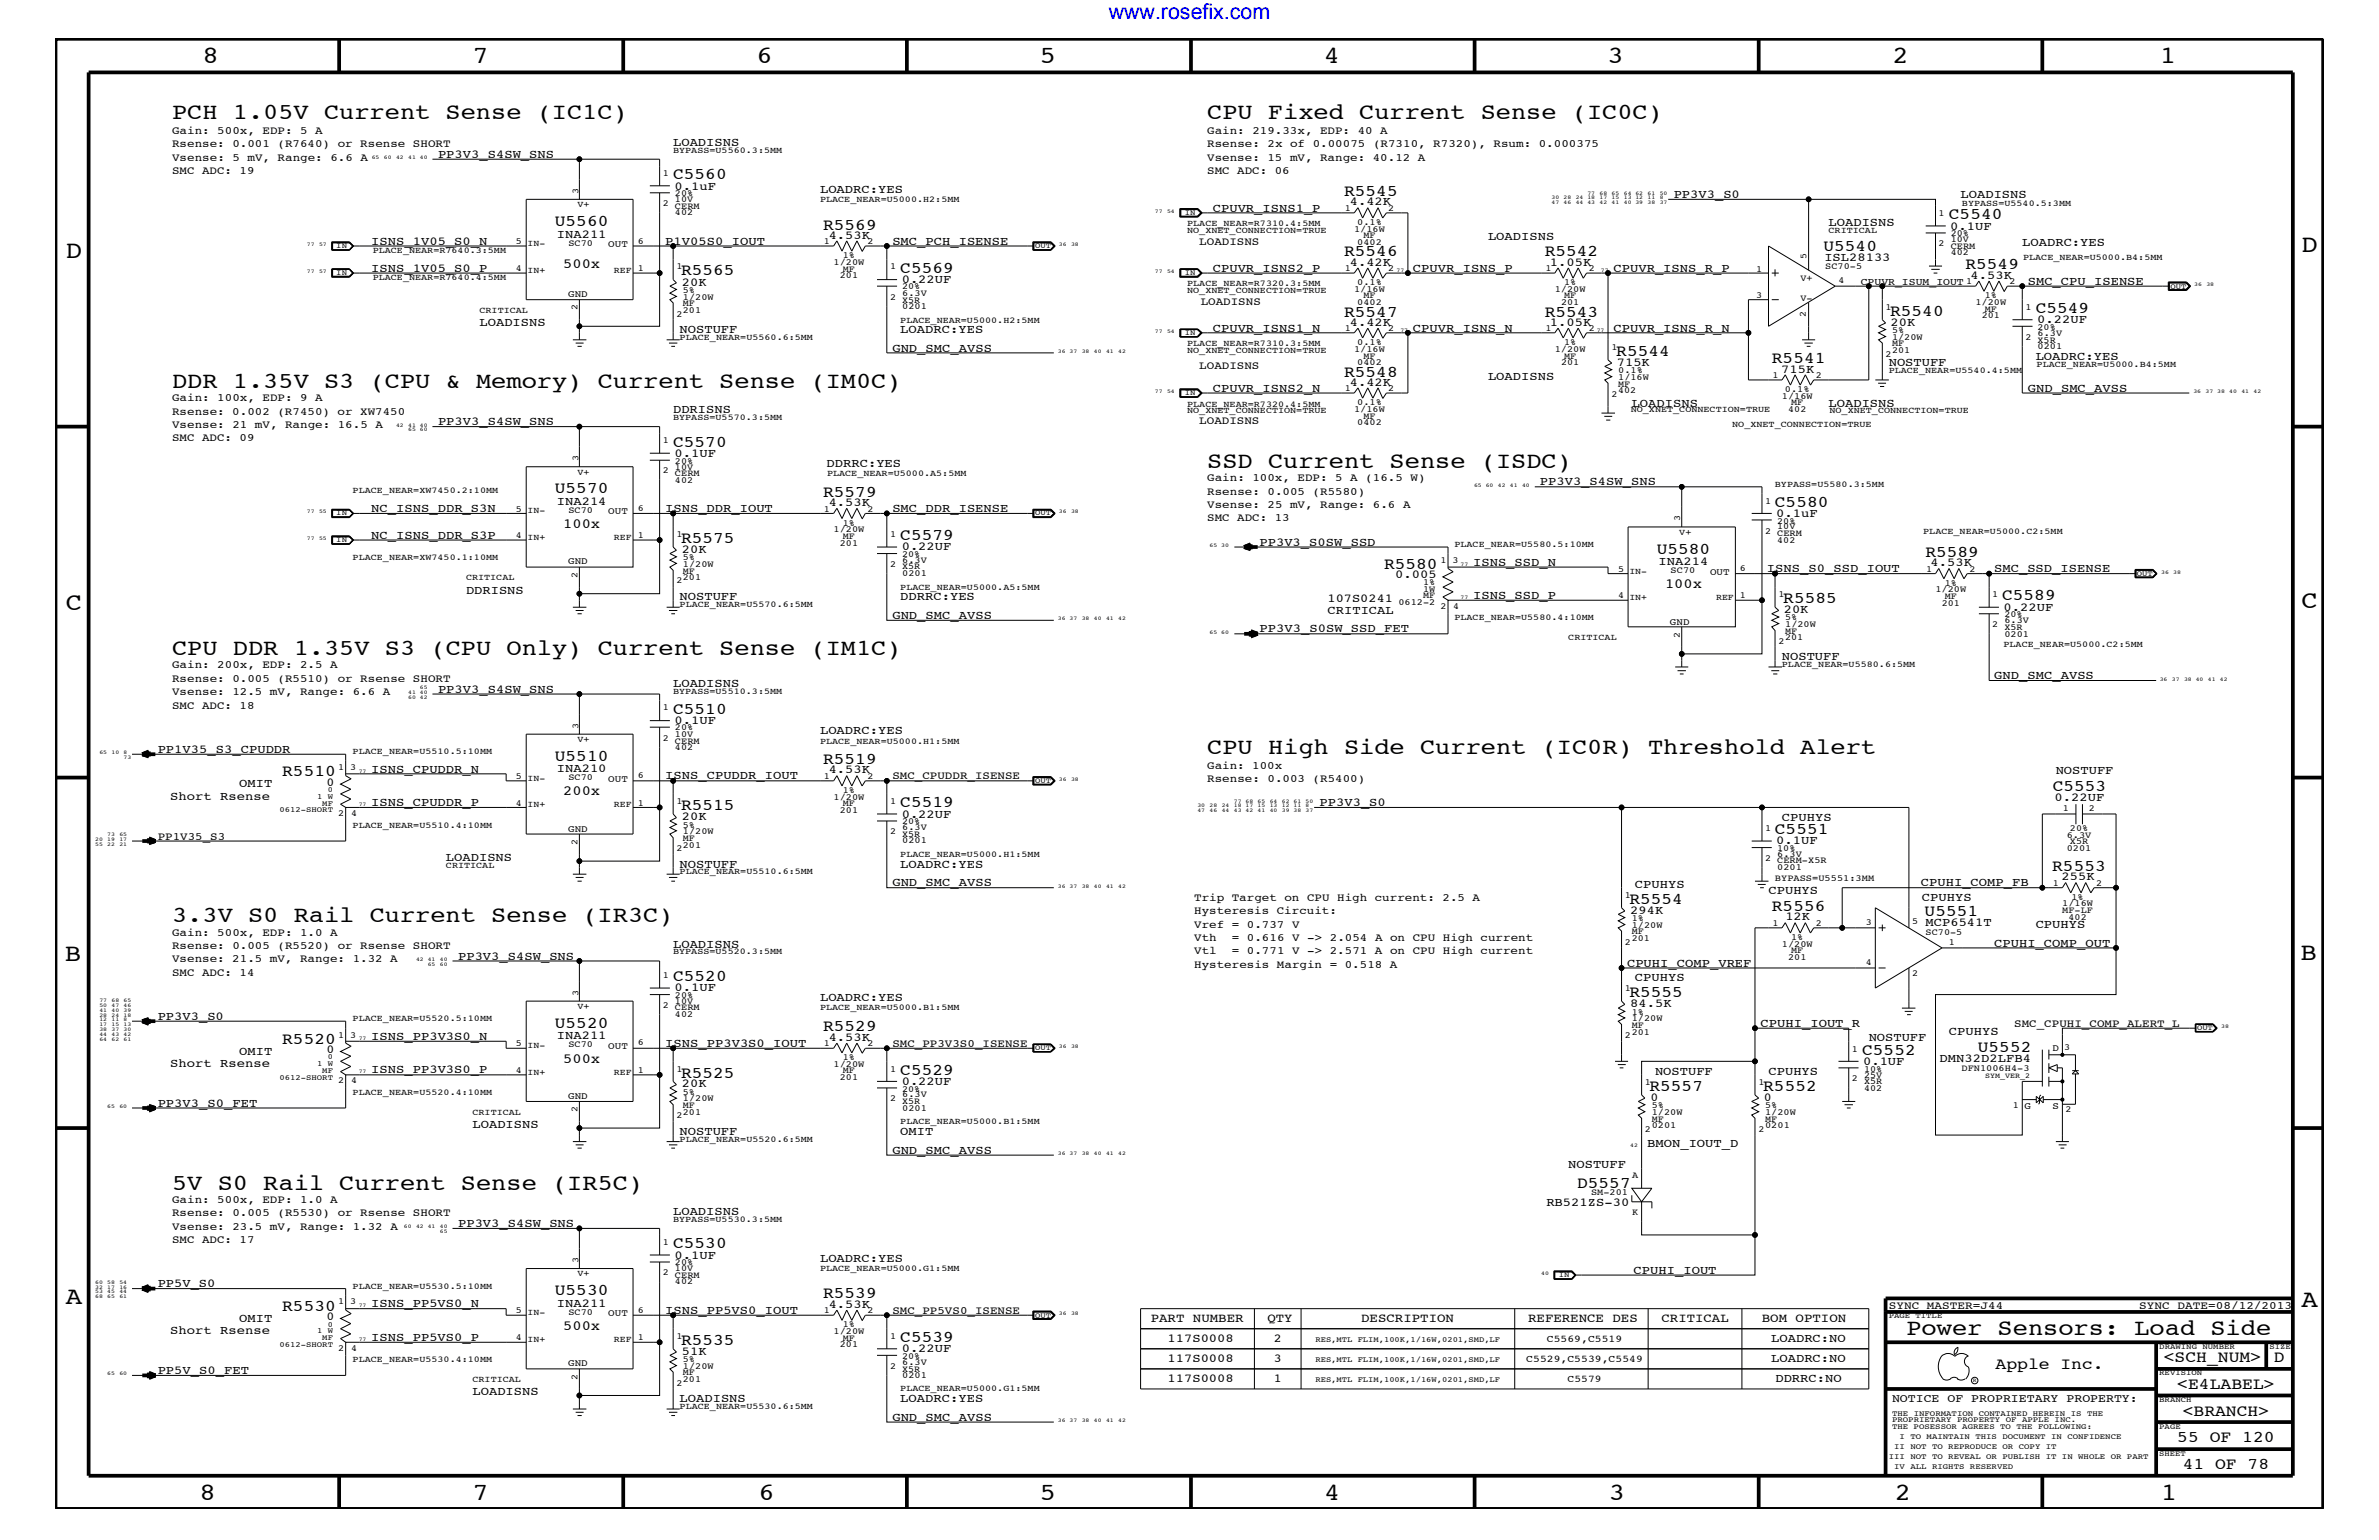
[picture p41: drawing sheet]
<svg xmlns="http://www.w3.org/2000/svg" width="432mm" height="279mm" viewBox="0 0 432 279" stroke-linecap="round" stroke-linejoin="round" font-family="sans-serif">
<defs><g id="words">
<g font-size="4.5">
<text x="36.7" y="11.5">8</text>
<text x="85.8" y="11.5">7</text>
<text x="137.3" y="11.5">6</text>
<text x="188.7" y="11.5">5</text>
<text x="240.3" y="11.5">4</text>
<text x="291.8" y="11.5">3</text>
<text x="343.5" y="11.5">2</text>
<text x="392" y="11.5">1</text>
<text x="11.9" y="46.8">D</text>
<text x="417.7" y="45.7">D</text>
<text x="11.9" y="110.6">C</text>
<text x="417.7" y="110.4">C</text>
<text x="11.8" y="174.3">B</text>
<text x="417.6" y="174.2">B</text>
<text x="11.9" y="236.7">A</text>
<text x="417.7" y="237.1">A</text>
<text x="36.2" y="272.1">8</text>
<text x="85.8" y="272.1">7</text>
<text x="137.7" y="272.1">6</text>
<text x="188.7" y="272.1">5</text>
<text x="240.4" y="272.1">4</text>
<text x="292" y="272.1">3</text>
<text x="343.9" y="272.1">2</text>
<text x="392.2" y="272.1">1</text>
</g>
<g font-size="4.1">
<text x="31.2" y="21.6">PCH 1.05V Current Sense (IC1C)</text>
<text x="219.1" y="21.6">CPU Fixed Current Sense (IC0C)</text>
<text x="31.2" y="70.4">DDR 1.35V S3 (CPU &amp; Memory) Current Sense (IM0C)</text>
<text x="219.1" y="84.9">SSD Current Sense (ISDC)</text>
<text x="31.2" y="118.9">CPU DDR 1.35V S3 (CPU Only) Current Sense (IM1C)</text>
<text x="219.1" y="136.8">CPU High Side Current (IC0R) Threshold Alert</text>
<text x="31.2" y="167.3">3.3V S0 Rail Current Sense (IR3C)</text>
<text x="31.2" y="215.8">5V S0 Rail Current Sense (IR5C)</text>
<text x="346" y="242.3">Power Sensors: Load Side</text>
</g>
<text font-size="3.9" fill="#00f" x="201.2" y="3.5">www.rosefix.com</text>
<g font-size="3">
<text x="122.2" y="32.5">C5560</text>
<text x="244" y="35.6">R5545</text>
<text x="100.7" y="41">U5560</text>
<text x="149.4" y="41.7">R5569</text>
<text x="353.7" y="39.8">C5540</text>
<text x="244" y="46.5">R5546</text>
<text x="280.4" y="46.5">R5542</text>
<text x="331" y="45.5">U5540</text>
<text x="123.6" y="50">R5565</text>
<text x="163.4" y="49.6">C5569</text>
<text x="356.7" y="48.9">R5549</text>
<text x="244" y="57.4">R5547</text>
<text x="280.4" y="57.4">R5543</text>
<text x="343.1" y="57.3">R5540</text>
<text x="369.5" y="56.8">C5549</text>
<text x="293.4" y="64.5">R5544</text>
<text x="321.6" y="65.9">R5541</text>
<text x="244" y="68.4">R5548</text>
<text x="122.2" y="81.1">C5570</text>
<text x="100.7" y="89.5">U5570</text>
<text x="149.4" y="90.1">R5579</text>
<text x="322.2" y="92">C5580</text>
<text x="123.6" y="98.5">R5575</text>
<text x="163.4" y="98">C5579</text>
<text x="300.7" y="100.4">U5580</text>
<text x="349.5" y="101">R5589</text>
<text x="251.2" y="103.2">R5580</text>
<text x="323.7" y="109.4">R5585</text>
<text x="363.4" y="108.9">C5589</text>
<text x="122.2" y="129.6">C5510</text>
<text x="51.2" y="140.8">R5510</text>
<text x="100.7" y="138">U5510</text>
<text x="149.4" y="138.6">R5519</text>
<text x="372.6" y="143.5">C5553</text>
<text x="123.6" y="147">R5515</text>
<text x="163.4" y="146.5">C5519</text>
<text x="322.2" y="151.3">C5551</text>
<text x="372.5" y="158">R5553</text>
<text x="295.7" y="163.9">R5554</text>
<text x="321.6" y="165.3">R5556</text>
<text x="349.3" y="166.1">U5551</text>
<text x="122.2" y="178">C5520</text>
<text x="295.7" y="181">R5555</text>
<text x="51.2" y="189.3">R5520</text>
<text x="100.7" y="186.5">U5520</text>
<text x="149.4" y="187.1">R5529</text>
<text x="338" y="191.4">C5552</text>
<text x="359" y="190.8">U5552</text>
<text x="123.6" y="195.5">R5525</text>
<text x="163.4" y="195">C5529</text>
<text x="299.4" y="197.9">R5557</text>
<text x="320" y="197.9">R5552</text>
<text x="286.3" y="215.5">D5557</text>
<text x="122.2" y="226.5">C5530</text>
<text x="51.2" y="237.8">R5530</text>
<text x="100.7" y="235">U5530</text>
<text x="149.4" y="235.6">R5539</text>
<text x="123.6" y="244">R5535</text>
<text x="163.4" y="243.5">C5539</text>
<text x="362.2" y="248.4">Apple Inc.</text>
<text x="392.7" y="247.1">&lt;SCH_NUM&gt;</text>
<text x="395.2" y="252">&lt;E4LABEL&gt;</text>
<text x="412.7" y="247.1">D</text>
<text x="396.2" y="256.8">&lt;BRANCH&gt;</text>
<text x="395.2" y="261.6">55 OF 120</text>
<text x="396.2" y="266.6">41 OF 78</text>
</g>
<g font-size="2.5">
<text x="102.2" y="48.5">500x</text>
<text x="102.2" y="95.9">100x</text>
<text x="302.2" y="106.7">100x</text>
<text x="102.2" y="144.3">200x</text>
<text x="102.2" y="192.8">500x</text>
<text x="102.2" y="241.3">500x</text>
</g>
<g font-size="2.3">
<text x="208.9" y="239.9">PART NUMBER</text>
<text x="230" y="239.9">QTY</text>
<text x="247.1" y="239.9">DESCRIPTION</text>
<text x="277.4" y="239.9">REFERENCE DES</text>
<text x="301.6" y="239.9">CRITICAL</text>
<text x="319.8" y="239.9">BOM OPTION</text>
</g>
<g font-size="2.2">
<text x="79.5" y="28.6">PP3V3_S4SW_SNS</text>
<text x="122.2" y="26.5">LOADISNS</text>
<text x="122.4" y="34.4">0.1uF</text>
<text x="148.8" y="35">LOADRC:YES</text>
<text x="303.8" y="35.9">PP3V3_S0</text>
<text x="355.9" y="35.9">LOADISNS</text>
<text x="220.1" y="38.4">CPUVR_ISNS1_P</text>
<text x="245" y="37.3">4.42K</text>
<text x="331.9" y="41">LOADISNS</text>
<text x="354" y="41.7">0.1UF</text>
<text x="67.4" y="44.4">ISNS_1V05_S0_N</text>
<text x="101" y="43.1">INA211</text>
<text x="120.7" y="44.4">P1V05S0_IOUT</text>
<text x="150.4" y="43.4">4.53K</text>
<text x="162" y="44.4">SMC_PCH_ISENSE</text>
<text x="270.1" y="43.5">LOADISNS</text>
<text x="331.1" y="47.4">ISL28133</text>
<text x="367" y="44.6">LOADRC:YES</text>
<text x="67.4" y="49.3">ISNS_1V05_S0_P</text>
<text x="123.8" y="51.8">20K</text>
<text x="163.7" y="51.3">0.22UF</text>
<text x="220.1" y="49.3">CPUVR_ISNS2_P</text>
<text x="245" y="48.2">4.42K</text>
<text x="256.5" y="49.3">CPUVR_ISNS_P</text>
<text x="281.3" y="48.2">1.05K</text>
<text x="292.9" y="49.3">CPUVR_ISNS_R_P</text>
<text x="357.7" y="50.7">4.53K</text>
<text x="368" y="51.7">SMC_CPU_ISENSE</text>
<text x="87" y="59.2">LOADISNS</text>
<text x="245" y="59.1">4.42K</text>
<text x="281.3" y="59.1">1.05K</text>
<text x="343.2" y="59.1">20K</text>
<text x="369.7" y="58.6">0.22UF</text>
<text x="123.4" y="60.4">NOSTUFF</text>
<text x="162" y="63.9">GND_SMC_AVSS</text>
<text x="163.4" y="60.4">LOADRC:YES</text>
<text x="220.1" y="60.2">CPUVR_ISNS1_N</text>
<text x="256.5" y="60.2">CPUVR_ISNS_N</text>
<text x="292.9" y="60.2">CPUVR_ISNS_R_N</text>
<text x="369.5" y="65.3">LOADRC:YES</text>
<text x="220.1" y="71.1">CPUVR_ISNS2_N</text>
<text x="245" y="70">4.42K</text>
<text x="270.1" y="68.9">LOADISNS</text>
<text x="293.5" y="66.4">715K</text>
<text x="323.3" y="67.6">715K</text>
<text x="342.8" y="66.5">NOSTUFF</text>
<text x="368" y="71.1">GND_SMC_AVSS</text>
<text x="79.5" y="77.2">PP3V3_S4SW_SNS</text>
<text x="122.2" y="75">DDRISNS</text>
<text x="296.2" y="73.8">LOADISNS</text>
<text x="331.9" y="73.8">LOADISNS</text>
<text x="122.4" y="82.8">0.1UF</text>
<text x="150" y="84.7">DDRRC:YES</text>
<text x="279.5" y="88.1">PP3V3_S4SW_SNS</text>
<text x="67.4" y="92.9">NC_ISNS_DDR_S3N</text>
<text x="101" y="91.6">INA214</text>
<text x="120.7" y="92.9">ISNS_DDR_IOUT</text>
<text x="150.4" y="91.8">4.53K</text>
<text x="162" y="92.9">SMC_DDR_ISENSE</text>
<text x="322.4" y="93.8">0.1uF</text>
<text x="67.4" y="97.7">NC_ISNS_DDR_S3P</text>
<text x="123.8" y="100.4">20K</text>
<text x="163.7" y="99.9">0.22UF</text>
<text x="228.6" y="99">PP3V3_S0SW_SSD</text>
<text x="84.6" y="107.7">DDRISNS</text>
<text x="253.2" y="104.9">0.005</text>
<text x="267.4" y="102.6">ISNS_SSD_N</text>
<text x="301" y="102.5">INA214</text>
<text x="320.7" y="103.8">ISNS_S0_SSD_IOUT</text>
<text x="350.4" y="102.7">4.53K</text>
<text x="361.9" y="103.8">SMC_SSD_ISENSE</text>
<text x="123.4" y="108.9">NOSTUFF</text>
<text x="162" y="112.3">GND_SMC_AVSS</text>
<text x="163.4" y="108.9">DDRRC:YES</text>
<text x="241" y="109.2">107S0241</text>
<text x="241" y="111.4">CRITICAL</text>
<text x="267.4" y="108.7">ISNS_SSD_P</text>
<text x="323.8" y="111.2">20K</text>
<text x="363.6" y="110.8">0.22UF</text>
<text x="228.6" y="114.8">PP3V3_S0SW_SSD_FET</text>
<text x="323.4" y="119.8">NOSTUFF</text>
<text x="79.5" y="125.7">PP3V3_S4SW_SNS</text>
<text x="122.2" y="124.7">LOADISNS</text>
<text x="361.9" y="123.2">GND_SMC_AVSS</text>
<text x="122.4" y="131.3">0.1UF</text>
<text x="28.6" y="136.6">PP1V35_S3_CPUDDR</text>
<text x="148.8" y="133.2">LOADRC:YES</text>
<text x="43.4" y="142.9">OMIT</text>
<text x="59.3" y="142.5">0</text>
<text x="67.4" y="140.2">ISNS_CPUDDR_N</text>
<text x="101" y="140.1">INA210</text>
<text x="120.7" y="141.4">ISNS_CPUDDR_IOUT</text>
<text x="150.4" y="140.3">4.53K</text>
<text x="373.1" y="140.4">NOSTUFF</text>
<text x="30.9" y="145.1">Short Rsense</text>
<text x="67.4" y="146.2">ISNS_CPUDDR_P</text>
<text x="123.8" y="148.8">20K</text>
<text x="163.7" y="148.4">0.22UF</text>
<text x="239.5" y="146.2">PP3V3_S0</text>
<text x="323.4" y="149">CPUHYS</text>
<text x="372.9" y="145.3">0.22UF</text>
<text x="322.4" y="153.2">0.1UF</text>
<text x="80.9" y="156.2">LOADISNS</text>
<text x="123.4" y="157.4">NOSTUFF</text>
<text x="162" y="160.8">GND_SMC_AVSS</text>
<text x="163.4" y="157.4">LOADRC:YES</text>
<text x="296.8" y="161.1">CPUHYS</text>
<text x="348.7" y="160.8">CPUHI_COMP_FB</text>
<text x="374.2" y="159.7">255K</text>
<text x="295.9" y="165.8">294K</text>
<text x="321" y="162.2">CPUHYS</text>
<text x="324.1" y="167">12K</text>
<text x="348.8" y="163.5">CPUHYS</text>
<text x="122.2" y="172">LOADISNS</text>
<text x="349.5" y="168">MCP6541T</text>
<text x="362" y="171.7">CPUHI_COMP_OUT</text>
<text x="369.5" y="168.3">CPUHYS</text>
<text x="83.1" y="174.2">PP3V3_S4SW_SNS</text>
<text x="122.4" y="179.9">0.1UF</text>
<text x="295.3" y="175.4">CPUHI_COMP_VREF</text>
<text x="296.8" y="178">CPUHYS</text>
<text x="28.6" y="185">PP3V3_S0</text>
<text x="148.8" y="181.6">LOADRC:YES</text>
<text x="295.9" y="182.7">84.5K</text>
<text x="43.4" y="191.4">OMIT</text>
<text x="59.3" y="191">0</text>
<text x="67.4" y="188.7">ISNS_PP3V3S0_N</text>
<text x="101" y="188.6">INA211</text>
<text x="120.7" y="189.9">ISNS_PP3V3S0_IOUT</text>
<text x="150.4" y="188.8">4.53K</text>
<text x="319.5" y="186.3">CPUHI_IOUT_R</text>
<text x="339.2" y="188.9">NOSTUFF</text>
<text x="353.7" y="187.7">CPUHYS</text>
<text x="30.9" y="193.6">Short Rsense</text>
<text x="67.4" y="194.8">ISNS_PP3V3S0_P</text>
<text x="123.8" y="197.3">20K</text>
<text x="163.7" y="196.8">0.22UF</text>
<text x="300.4" y="195">NOSTUFF</text>
<text x="321" y="195">CPUHYS</text>
<text x="338.2" y="193.2">0.1UF</text>
<text x="352" y="192.7">DMN32D2LFB4</text>
<text x="28.6" y="200.9">PP3V3_S0_FET</text>
<text x="299.6" y="199.8">0</text>
<text x="320.1" y="199.8">0</text>
<text x="85.8" y="204.7">LOADISNS</text>
<text x="123.4" y="205.9">NOSTUFF</text>
<text x="162" y="209.3">GND_SMC_AVSS</text>
<text x="163.4" y="205.9">OMIT</text>
<text x="299" y="208.1">BMON_IOUT_D</text>
<text x="284.6" y="211.9">NOSTUFF</text>
<text x="122.2" y="220.4">LOADISNS</text>
<text x="280.7" y="218.8">RB521ZS-30</text>
<text x="83.1" y="222.6">PP3V3_S4SW_SNS</text>
<text x="28.6" y="233.5">PP5V_S0</text>
<text x="122.4" y="228.4">0.1UF</text>
<text x="148.8" y="229">LOADRC:YES</text>
<text x="296.5" y="231.1">CPUHI_IOUT</text>
<text x="43.4" y="239.9">OMIT</text>
<text x="59.3" y="239.5">0</text>
<text x="67.4" y="237.2">ISNS_PP5VS0_N</text>
<text x="101" y="237.1">INA211</text>
<text x="120.7" y="238.4">ISNS_PP5VS0_IOUT</text>
<text x="150.4" y="237.3">4.53K</text>
<text x="30.9" y="242.1">Short Rsense</text>
<text x="67.4" y="243.3">ISNS_PP5VS0_P</text>
<text x="123.8" y="245.8">51K</text>
<text x="163.7" y="245.3">0.22UF</text>
<text x="211.9" y="243.5">117S0008</text>
<text x="231.2" y="243.5">2</text>
<text x="321.5" y="243.5">LOADRC:NO</text>
<text x="28.6" y="249.3">PP5V_S0_FET</text>
<text x="211.9" y="250.7">117S0008</text>
<text x="211.9" y="247.1">117S0008</text>
<text x="231.2" y="250.7">1</text>
<text x="231.2" y="247.1">3</text>
<text x="321.5" y="247.1">LOADRC:NO</text>
<text x="322.2" y="250.7">DDRRC:NO</text>
<text x="85.8" y="253.2">LOADISNS</text>
<text x="123.4" y="254.4">LOADISNS</text>
<text x="162" y="257.8">GND_SMC_AVSS</text>
<text x="163.4" y="254.4">LOADRC:YES</text>
</g>
<text font-size="2.1" x="343.4" y="254.4">NOTICE OF PROPRIETARY PROPERTY:</text>
<g font-size="2">
<text x="31.2" y="26.7">Rsense: 0.001 (R7640) or Rsense SHORT</text>
<text x="31.2" y="24.3">Gain: 500x, EDP: 5 A</text>
<text x="31.2" y="29.2">Vsense: 5 mV, Range: 6.6 A</text>
<text x="219.1" y="24.3">Gain: 219.33x, EDP: 40 A</text>
<text x="219.1" y="29.2">Vsense: 15 mV, Range: 40.12 A</text>
<text x="219.1" y="26.7">Rsense: 2x of 0.00075 (R7310, R7320), Rsum: 0.000375</text>
<text x="31.2" y="31.6">SMC ADC: 19</text>
<text x="219.1" y="31.6">SMC ADC: 06</text>
<text x="217.7" y="44.4">LOADISNS</text>
<text x="217.9" y="55.3">LOADISNS</text>
<text x="217.7" y="67">LOADISNS</text>
<text x="31.2" y="75.2">Rsense: 0.002 (R7450) or XW7450</text>
<text x="31.2" y="72.8">Gain: 100x, EDP: 9 A</text>
<text x="31.2" y="77.7">Vsense: 21 mV, Range: 16.5 A</text>
<text x="217.7" y="76.9">LOADISNS</text>
<text x="31.2" y="80">SMC ADC: 09</text>
<text x="219.1" y="89.8">Rsense: 0.005 (R5580)</text>
<text x="219.1" y="87.3">Gain: 100x, EDP: 5 A (16.5 W)</text>
<text x="219.1" y="94.6">SMC ADC: 13</text>
<text x="219.1" y="92.2">Vsense: 25 mV, Range: 6.6 A</text>
<text x="31.2" y="121.3">Gain: 200x, EDP: 2.5 A</text>
<text x="31.2" y="123.7">Rsense: 0.005 (R5510) or Rsense SHORT</text>
<text x="31.2" y="126.2">Vsense: 12.5 mV, Range: 6.6 A</text>
<text x="31.2" y="128.6">SMC ADC: 18</text>
<text x="162" y="141.4">SMC_CPUDDR_ISENSE</text>
<text x="219.1" y="139.5">Gain: 100x</text>
<text x="219.1" y="141.9">Rsense: 0.003 (R5400)</text>
<text x="28.6" y="152.3">PP1V35_S3</text>
<text x="216.7" y="163.5">Trip Target on CPU High current: 2.5 A</text>
<text x="216.7" y="165.9">Hysteresis Circuit:</text>
<text x="31.2" y="172.2">Rsense: 0.005 (R5520) or Rsense SHORT</text>
<text x="31.2" y="169.8">Gain: 500x, EDP: 1.0 A</text>
<text x="216.7" y="173.2">Vtl</text>
<text x="216.7" y="170.7">Vth</text>
<text x="216.7" y="168.3">Vref = 0.737 V</text>
<text x="223.6" y="173.2">= 0.771 V -&gt; 2.571 A on CPU High current</text>
<text x="223.6" y="170.7">= 0.616 V -&gt; 2.054 A on CPU High current</text>
<text x="31.2" y="174.6">Vsense: 21.5 mV, Range: 1.32 A</text>
<text x="31.2" y="177.1">SMC ADC: 14</text>
<text x="216.7" y="175.6">Hysteresis Margin = 0.518 A</text>
<text x="162" y="189.9">SMC_PP3V3S0_ISENSE</text>
<text x="365.6" y="186.3">SMC_CPUHI_COMP_ALERT_L</text>
<text x="31.2" y="220.7">Rsense: 0.005 (R5530) or Rsense SHORT</text>
<text x="31.2" y="218.3">Gain: 500x, EDP: 1.0 A</text>
<text x="31.2" y="223.1">Vsense: 23.5 mV, Range: 1.32 A</text>
<text x="31.2" y="225.6">SMC ADC: 17</text>
<text x="162" y="238.4">SMC_PP5VS0_ISENSE</text>
<text x="342.8" y="237.4">SYNC_MASTER=J44</text>
<text x="388.3" y="237.4">SYNC_DATE=08/12/2013</text>
</g>
<g font-size="1.9">
<text x="337.7" y="51.7">CPUVR_ISUM_IOUT 1</text>
<text x="280.8" y="243.5">C5569,C5519</text>
<text x="277" y="247.1">C5529,C5539,C5549</text>
<text x="284.5" y="250.7">C5579</text>
</g>
<g font-size="1.8">
<text x="110.4" y="44.8">OUT</text>
<text x="103.1" y="53.9">GND</text>
<text x="110.4" y="93.3">OUT</text>
<text x="103.1" y="102.4">GND</text>
<text x="310.4" y="104.3">OUT</text>
<text x="303.1" y="113.3">GND</text>
<text x="110.4" y="141.8">OUT</text>
<text x="103.1" y="150.9">GND</text>
<text x="110.4" y="190.3">OUT</text>
<text x="372.5" y="190.6">D</text>
<text x="103.1" y="199.4">GND</text>
<text x="367.5" y="201.2">G</text>
<text x="372.5" y="201.2">S</text>
<text x="110.4" y="238.8">OUT</text>
<text x="103.1" y="247.8">GND</text>
</g>
<g font-size="1.7">
<text x="105" y="35.2" transform="rotate(-90 105 35.2)">3</text>
<text x="120.3" y="31.9">1</text>
<text x="122.5" y="35.6">20%</text>
<text x="120.3" y="37.4">2</text>
<text x="122.5" y="39.1">402</text>
<text x="122.5" y="37.9">CERM</text>
<text x="122.5" y="36.7">10V</text>
<text x="244.1" y="38.2">1</text>
<text x="246.3" y="40.8">0.1%</text>
<text x="252" y="38.2">2</text>
<text x="351.9" y="39.2">1</text>
<text x="93.6" y="44.3">5</text>
<text x="103.2" y="44.6">SC70</text>
<text x="115.7" y="44.2">6</text>
<text x="149.5" y="44.3">1</text>
<text x="153" y="46.8">1%</text>
<text x="157.5" y="44.3">2</text>
<text x="245.8" y="42">1/16W</text>
<text x="246.3" y="44.4">0402</text>
<text x="247.5" y="43.2">MF</text>
<text x="327.9" y="46.9" transform="rotate(-90 327.9 46.9)">5</text>
<text x="351.9" y="44.6">2</text>
<text x="354.1" y="46.3">402</text>
<text x="354.1" y="45.2">CERM</text>
<text x="354.1" y="42.9">20%</text>
<text x="354.1" y="44">10V</text>
<text x="93.6" y="49.1">4</text>
<text x="115.7" y="49.1">1</text>
<text x="122.8" y="48.9">1</text>
<text x="124" y="53.2">5%</text>
<text x="151.3" y="48">1/20W</text>
<text x="152.4" y="50.5">201</text>
<text x="153" y="49.3">MF</text>
<text x="161.5" y="48.9">1</text>
<text x="163.7" y="53.6">6.3V</text>
<text x="163.7" y="52.5">20%</text>
<text x="244.1" y="49.1">1</text>
<text x="245.8" y="52.9">1/16W</text>
<text x="246.3" y="51.7">0.1%</text>
<text x="252" y="49.1">2</text>
<text x="280.5" y="49.1">1</text>
<text x="282.2" y="52.9">1/20W</text>
<text x="283.9" y="51.7">1%</text>
<text x="288.4" y="49.1">2</text>
<text x="318.8" y="49.3">1</text>
<text x="326.8" y="50.9">V+</text>
<text x="331.3" y="48.9">SC70-5</text>
<text x="333.7" y="51.3">4</text>
<text x="364.7" y="51.6">2</text>
<text x="104.8" y="56.3" transform="rotate(-90 104.8 56.3)">2</text>
<text x="122.8" y="57.4">2</text>
<text x="124" y="55.6">MF</text>
<text x="124" y="54.4">1/20W</text>
<text x="124" y="56.8">201</text>
<text x="161.5" y="54.4">2</text>
<text x="163.7" y="56.1">0201</text>
<text x="163.7" y="54.9">X5R</text>
<text x="246.3" y="55.3">0402</text>
<text x="247.5" y="54.1">MF</text>
<text x="283.3" y="55.3">201</text>
<text x="283.9" y="54.1">MF</text>
<text x="318.8" y="54">3</text>
<text x="326.8" y="54.6">V-</text>
<text x="327.7" y="57.6" transform="rotate(-90 327.7 57.6)">2</text>
<text x="342.2" y="56.2">1</text>
<text x="358.6" y="55.3">1/20W</text>
<text x="359.7" y="57.8">201</text>
<text x="360.3" y="54.1">1%</text>
<text x="360.3" y="56.6">MF</text>
<text x="367.6" y="56.2">1</text>
<text x="369.8" y="59.8">20%</text>
<text x="244.1" y="60.1">1</text>
<text x="245.8" y="63.9">1/16W</text>
<text x="246.3" y="62.6">0.1%</text>
<text x="247.5" y="65.1">MF</text>
<text x="252" y="60.1">2</text>
<text x="280.5" y="60.1">1</text>
<text x="282.2" y="63.9">1/20W</text>
<text x="283.9" y="62.6">1%</text>
<text x="283.9" y="65.1">MF</text>
<text x="288.4" y="60.1">2</text>
<text x="292.5" y="63.4">1</text>
<text x="342.2" y="64.7">2</text>
<text x="343.4" y="62.9">MF</text>
<text x="343.4" y="61.7">1/20W</text>
<text x="343.4" y="64">201</text>
<text x="343.4" y="60.4">5%</text>
<text x="367.6" y="61.7">2</text>
<text x="369.8" y="62.2">X5R</text>
<text x="369.8" y="60.9">6.3V</text>
<text x="369.8" y="63.4">0201</text>
<text x="244.1" y="71">1</text>
<text x="246.3" y="66.2">0402</text>
<text x="252" y="71">2</text>
<text x="283.3" y="66.2">201</text>
<text x="292.5" y="72">2</text>
<text x="293.7" y="71.3">402</text>
<text x="293.7" y="67.7">0.1%</text>
<text x="293.7" y="68.9">1/16W</text>
<text x="293.7" y="70.1">MF</text>
<text x="321.7" y="68.5">1</text>
<text x="324" y="71.1">0.1%</text>
<text x="329.6" y="68.5">2</text>
<text x="245.8" y="74.7">1/16W</text>
<text x="246.3" y="77.2">0402</text>
<text x="246.3" y="73.5">0.1%</text>
<text x="247.5" y="76">MF</text>
<text x="323.4" y="72.3">1/16W</text>
<text x="324.6" y="74.7">402</text>
<text x="325.1" y="73.5">MF</text>
<text x="105" y="83.7" transform="rotate(-90 105 83.7)">3</text>
<text x="120.3" y="80.5">1</text>
<text x="120.3" y="85.9">2</text>
<text x="122.5" y="86.4">CERM</text>
<text x="122.5" y="84.1">20%</text>
<text x="122.5" y="85.2">10V</text>
<text x="122.5" y="87.6">402</text>
<text x="93.6" y="92.8">5</text>
<text x="103.2" y="93.1">SC70</text>
<text x="115.7" y="92.7">6</text>
<text x="149.5" y="92.8">1</text>
<text x="153" y="95.4">1%</text>
<text x="157.5" y="92.8">2</text>
<text x="305" y="94.6" transform="rotate(-90 305 94.6)">3</text>
<text x="320.4" y="91.4">1</text>
<text x="322.6" y="95">20%</text>
<text x="93.6" y="97.6">4</text>
<text x="115.7" y="97.6">1</text>
<text x="122.8" y="97.4">1</text>
<text x="124" y="101.6">5%</text>
<text x="151.3" y="96.5">1/20W</text>
<text x="152.4" y="99">201</text>
<text x="153" y="97.7">MF</text>
<text x="161.5" y="97.4">1</text>
<text x="163.7" y="101">20%</text>
<text x="320.4" y="96.8">2</text>
<text x="322.6" y="97.3">CERM</text>
<text x="322.6" y="96">10V</text>
<text x="322.6" y="98.5">402</text>
<text x="104.8" y="104.8" transform="rotate(-90 104.8 104.8)">2</text>
<text x="122.8" y="105.9">2</text>
<text x="124" y="104.1">MF</text>
<text x="124" y="102.9">1/20W</text>
<text x="124" y="105.3">201</text>
<text x="161.5" y="102.9">2 X5R</text>
<text x="163.7" y="102.1">6.3V</text>
<text x="163.7" y="104.6">0201</text>
<text x="258.3" y="107.4">1W</text>
<text x="258.3" y="106.1">1%</text>
<text x="261.5" y="102.1">1</text>
<text x="263.7" y="102.1">3</text>
<text x="293.7" y="103.7">5</text>
<text x="303.2" y="104">SC70</text>
<text x="315.8" y="103.6">6</text>
<text x="349.6" y="103.7">1</text>
<text x="351.3" y="107.5">1/20W</text>
<text x="353" y="106.3">1%</text>
<text x="357.5" y="103.7">2</text>
<text x="253.8" y="109.8">0612-2</text>
<text x="258.3" y="108.6">MF</text>
<text x="261.5" y="110.5">2</text>
<text x="263.7" y="110.5">4</text>
<text x="293.7" y="108.6">4</text>
<text x="315.8" y="108.6">1</text>
<text x="322.8" y="108.3">1</text>
<text x="324" y="113.7">1/20W</text>
<text x="324" y="112.6">5%</text>
<text x="352.4" y="109.9">201</text>
<text x="353" y="108.7">MF</text>
<text x="361.6" y="108.3">1</text>
<text x="361.6" y="113.7">2</text>
<text x="363.8" y="113.1">6.3V</text>
<text x="363.8" y="112">20%</text>
<text x="304.9" y="115.8" transform="rotate(-90 304.9 115.8)">2</text>
<text x="322.8" y="116.8">2</text>
<text x="324" y="115">MF</text>
<text x="324" y="116.2">201</text>
<text x="363.8" y="114.2">X5R</text>
<text x="363.8" y="115.5">0201</text>
<text x="120.3" y="128.9">1</text>
<text x="105" y="132.2" transform="rotate(-90 105 132.2)">3</text>
<text x="120.3" y="134.4">2</text>
<text x="122.5" y="134.9">CERM</text>
<text x="122.5" y="132.5">20%</text>
<text x="122.5" y="133.6">10V</text>
<text x="122.5" y="136.1">402</text>
<text x="61.4" y="139.7">1</text>
<text x="63.6" y="139.7">3</text>
<text x="93.6" y="141.3">5</text>
<text x="103.2" y="141.5">SC70</text>
<text x="115.7" y="141.2">6</text>
<text x="149.5" y="141.3">1</text>
<text x="153" y="143.9">1%</text>
<text x="157.5" y="141.3">2</text>
<text x="61.4" y="148.1">2</text>
<text x="63.8" y="148.1">4</text>
<text x="93.6" y="146.2">4</text>
<text x="115.7" y="146.2">1</text>
<text x="122.8" y="145.9">1</text>
<text x="151.3" y="145.1">1/20W</text>
<text x="152.4" y="147.5">201</text>
<text x="153" y="146.2">MF</text>
<text x="161.5" y="145.9">1</text>
<text x="163.7" y="149.5">20%</text>
<text x="374.4" y="147.1">1</text>
<text x="379.1" y="147.1">2</text>
<text x="104.8" y="153.3" transform="rotate(-90 104.8 153.3)">2</text>
<text x="122.8" y="154.4">2</text>
<text x="124" y="152.6">MF</text>
<text x="124" y="151.3">1/20W</text>
<text x="124" y="153.8">201</text>
<text x="124" y="150.1">5%</text>
<text x="161.5" y="151.3">2</text>
<text x="163.7" y="151.8">X5R</text>
<text x="163.7" y="150.7">6.3V</text>
<text x="163.7" y="153">0201</text>
<text x="320.4" y="150.7">1</text>
<text x="322.6" y="154.4">10%</text>
<text x="322.6" y="155.5">6.3V</text>
<text x="375.1" y="152">6.3V</text>
<text x="375.1" y="154.4">0201</text>
<text x="375.7" y="150.7">20%</text>
<text x="375.7" y="153.2">X5R</text>
<text x="320.4" y="156.2">2 CERM-X5R</text>
<text x="322.2" y="159.9">BYPASS=U5551:3MM</text>
<text x="322.6" y="157.9">0201</text>
<text x="372.6" y="160.7">1</text>
<text x="380.5" y="160.7">2</text>
<text x="294.9" y="162.8">1</text>
<text x="296.2" y="167.1">1%</text>
<text x="338.7" y="167.8">3</text>
<text x="347" y="167.7">5</text>
<text x="374.3" y="164.5">1/16W</text>
<text x="374.3" y="165.6">MF-LF</text>
<text x="375.5" y="166.9">402</text>
<text x="376" y="163.3">1%</text>
<text x="294.9" y="171.4">2</text>
<text x="296.2" y="170.7">201</text>
<text x="296.2" y="168.3">1/20W</text>
<text x="296.2" y="169.5">MF</text>
<text x="321.7" y="168">1</text>
<text x="323.4" y="171.7">1/20W</text>
<text x="325.1" y="172.9">MF</text>
<text x="325.1" y="170.5">1%</text>
<text x="329.6" y="168">2</text>
<text x="349.5" y="169.7">SC70-5</text>
<text x="353.7" y="171.4">1</text>
<text x="120.3" y="177.4">1</text>
<text x="294.9" y="179.9">1</text>
<text x="324.6" y="174.2">201</text>
<text x="338.7" y="175">4</text>
<text x="347" y="177.1">2</text>
<text x="105" y="180.7" transform="rotate(-90 105 180.7)">3</text>
<text x="120.3" y="182.9">2 CERM</text>
<text x="122.5" y="181">20%</text>
<text x="122.5" y="182.1">10V</text>
<text x="122.5" y="184.6">402</text>
<text x="296.2" y="185.3">1/20W</text>
<text x="296.2" y="184.1">1%</text>
<text x="61.4" y="188.2">1</text>
<text x="63.6" y="188.2">3</text>
<text x="93.6" y="189.8">5</text>
<text x="103.2" y="190">SC70</text>
<text x="115.7" y="189.7">6</text>
<text x="149.5" y="189.8">1</text>
<text x="157.5" y="189.8">2</text>
<text x="294.9" y="188.3">2</text>
<text x="296.2" y="187.7">201</text>
<text x="296.2" y="186.5">MF</text>
<text x="336.1" y="190.8">1</text>
<text x="374.6" y="190.5">3</text>
<text x="61.4" y="196.5">2</text>
<text x="63.8" y="196.5">4</text>
<text x="93.6" y="194.7">4</text>
<text x="115.7" y="194.7">1</text>
<text x="122.8" y="194.4">1</text>
<text x="151.3" y="193.6">1/20W</text>
<text x="152.4" y="195.9">201</text>
<text x="153" y="192.3">1%</text>
<text x="153" y="194.8">MF</text>
<text x="161.5" y="194.4">1</text>
<text x="298.5" y="196.8">1</text>
<text x="319.2" y="196.8">1</text>
<text x="336.1" y="196.2">2</text>
<text x="338.3" y="197.9">402</text>
<text x="338.3" y="195.5">25V</text>
<text x="338.3" y="194.4">10%</text>
<text x="338.3" y="196.7">X5R</text>
<text x="356" y="194.3">DFN1006H4-3</text>
<text x="104.8" y="201.8" transform="rotate(-90 104.8 201.8)">2</text>
<text x="122.8" y="202.9">2</text>
<text x="124" y="201">MF</text>
<text x="124" y="199.8">1/20W</text>
<text x="124" y="202.3">201</text>
<text x="124" y="198.7">5%</text>
<text x="161.5" y="199.8">2</text>
<text x="163.7" y="200.3">X5R</text>
<text x="163.7" y="199.1">6.3V</text>
<text x="163.7" y="201.5">0201</text>
<text x="163.7" y="198.1">20%</text>
<text x="299.8" y="202.3">1/20W</text>
<text x="299.8" y="201">5%</text>
<text x="299.8" y="203.5">MF</text>
<text x="320.4" y="203.5">MF</text>
<text x="320.4" y="202.3">1/20W</text>
<text x="320.4" y="201">5%</text>
<text x="365.3" y="201">1</text>
<text x="374.9" y="201.8">2</text>
<text x="298.5" y="205.3">2</text>
<text x="299.8" y="204.7">0201</text>
<text x="319.2" y="205.3">2</text>
<text x="320.4" y="204.7">0201</text>
<text x="296.2" y="213.8">A</text>
<text x="288.8" y="216.9">SM-201</text>
<text x="296.2" y="220.4">K</text>
<text x="120.3" y="225.9">1</text>
<text x="105" y="229.2" transform="rotate(-90 105 229.2)">3</text>
<text x="120.3" y="231.3">2</text>
<text x="122.5" y="233">402</text>
<text x="122.5" y="231.8">CERM</text>
<text x="122.5" y="229.6">20%</text>
<text x="122.5" y="230.7">10V</text>
<text x="61.4" y="236.7">1</text>
<text x="63.6" y="236.7">3</text>
<text x="93.6" y="238.3">5</text>
<text x="103.2" y="238.5">SC70</text>
<text x="115.7" y="238.2">6</text>
<text x="149.5" y="238.3">1</text>
<text x="157.5" y="238.3">2</text>
<text x="61.4" y="245.1">2</text>
<text x="63.8" y="245.1">4</text>
<text x="93.6" y="243.1">4</text>
<text x="115.7" y="243.1">1</text>
<text x="122.8" y="242.9">1</text>
<text x="151.3" y="242">1/20W</text>
<text x="152.4" y="244.5">201</text>
<text x="153" y="240.8">1%</text>
<text x="153" y="243.3">MF</text>
<text x="161.5" y="242.9">1</text>
<text x="104.8" y="250.3" transform="rotate(-90 104.8 250.3)">2</text>
<text x="122.8" y="251.4">2</text>
<text x="124" y="249.5">MF</text>
<text x="124" y="248.4">1/20W</text>
<text x="124" y="250.7">201</text>
<text x="124" y="247.1">5%</text>
<text x="161.5" y="248.4">2</text>
<text x="163.7" y="248.9">X5R</text>
<text x="163.7" y="247.6">6.3V</text>
<text x="163.7" y="250">0201</text>
<text x="163.7" y="246.5">20%</text>
</g>
<g font-size="1.6">
<text x="122.2" y="27.7">BYPASS=U5560.3:5MM</text>
<text x="104.8" y="37.6">V+</text>
<text x="148.8" y="36.7">PLACE_NEAR=U5000.H2:5MM</text>
<text x="215.5" y="41">PLACE_NEAR=R7310.4:5MM</text>
<text x="356.1" y="37.4">BYPASS=U5540.5:3MM</text>
<text x="67.6" y="45.9">PLACE_NEAR=R7640.3:5MM</text>
<text x="95.8" y="44.6">IN-</text>
<text x="215.5" y="42.3">NO_XNET_CONNECTION=TRUE</text>
<text x="331.9" y="42.3">CRITICAL</text>
<text x="367.2" y="47.2">PLACE_NEAR=U5000.B4:5MM</text>
<text x="67.6" y="50.7">PLACE_NEAR=R7640.4:5MM</text>
<text x="95.8" y="49.6">IN+</text>
<text x="111.4" y="49.6">REF</text>
<text x="215.5" y="53.2">NO_XNET_CONNECTION=TRUE</text>
<text x="215.5" y="51.9">PLACE_NEAR=R7320.3:5MM</text>
<text x="87" y="56.8">CRITICAL</text>
<text x="163.4" y="58.5">PLACE_NEAR=U5000.H2:5MM</text>
<text x="123.4" y="61.7">PLACE_NEAR=U5560.6:5MM</text>
<text x="215.5" y="62.9">PLACE_NEAR=R7310.3:5MM</text>
<text x="215.5" y="64">NO_XNET_CONNECTION=TRUE</text>
<text x="342.8" y="67.7">PLACE_NEAR=U5540.4:5MM</text>
<text x="369.7" y="66.7">PLACE_NEAR=U5000.B4:5MM</text>
<text x="122.2" y="76.2">BYPASS=U5570.3:5MM</text>
<text x="215.5" y="73.8">PLACE_NEAR=R7320.4:5MM</text>
<text x="215.5" y="75">NO_XNET_CONNECTION=TRUE</text>
<text x="296" y="74.8">NO_XNET_CONNECTION=TRUE</text>
<text x="314.4" y="77.4">NO_XNET_CONNECTION=TRUE</text>
<text x="332.1" y="74.9">NO_XNET_CONNECTION=TRUE</text>
<text x="64" y="89.5">PLACE_NEAR=XW7450.2:10MM</text>
<text x="104.8" y="86.1">V+</text>
<text x="150.1" y="86.4">PLACE_NEAR=U5000.A5:5MM</text>
<text x="322.2" y="88.3">BYPASS=U5580.3:5MM</text>
<text x="95.8" y="93.2">IN-</text>
<text x="64" y="101.6">PLACE_NEAR=XW7450.1:10MM</text>
<text x="95.8" y="98">IN+</text>
<text x="111.4" y="98">REF</text>
<text x="264" y="99.3">PLACE_NEAR=U5580.5:10MM</text>
<text x="304.8" y="97.1">V+</text>
<text x="349.1" y="96.8">PLACE_NEAR=U5000.C2:5MM</text>
<text x="84.6" y="105.3">CRITICAL</text>
<text x="163.4" y="107">PLACE_NEAR=U5000.A5:5MM</text>
<text x="295.7" y="104.1">IN-</text>
<text x="123.4" y="110.2">PLACE_NEAR=U5570.6:5MM</text>
<text x="264" y="112.5">PLACE_NEAR=U5580.4:10MM</text>
<text x="295.7" y="108.9">IN+</text>
<text x="311.5" y="108.9">REF</text>
<text x="284.6" y="116.2">CRITICAL</text>
<text x="363.6" y="117.4">PLACE_NEAR=U5000.C2:5MM</text>
<text x="122.2" y="125.9">BYPASS=U5510.3:5MM</text>
<text x="323.4" y="121">PLACE_NEAR=U5580.6:5MM</text>
<text x="64" y="136.8">PLACE_NEAR=U5510.5:10MM</text>
<text x="104.8" y="134.6">V+</text>
<text x="148.8" y="134.9">PLACE_NEAR=U5000.H1:5MM</text>
<text x="95.8" y="141.7">IN-</text>
<text x="95.8" y="146.5">IN+</text>
<text x="111.4" y="146.5">REF</text>
<text x="64" y="150.1">PLACE_NEAR=U5510.4:10MM</text>
<text x="163.4" y="155.5">PLACE_NEAR=U5000.H1:5MM</text>
<text x="80.9" y="157.4">CRITICAL</text>
<text x="123.4" y="158.6">PLACE_NEAR=U5510.6:5MM</text>
<text x="122.2" y="173.2">BYPASS=U5520.3:5MM</text>
<text x="64" y="185.3">PLACE_NEAR=U5520.5:10MM</text>
<text x="104.8" y="183.1">V+</text>
<text x="148.8" y="183.3">PLACE_NEAR=U5000.B1:5MM</text>
<text x="95.8" y="190.2">IN-</text>
<text x="95.8" y="195">IN+</text>
<text x="111.4" y="195">REF</text>
<text x="64" y="198.7">PLACE_NEAR=U5520.4:10MM</text>
<text x="85.8" y="202.3">CRITICAL</text>
<text x="163.4" y="204">PLACE_NEAR=U5000.B1:5MM</text>
<text x="123.4" y="207.1">PLACE_NEAR=U5520.6:5MM</text>
<text x="122.2" y="221.7">BYPASS=U5530.3:5MM</text>
<text x="64" y="233.8">PLACE_NEAR=U5530.5:10MM</text>
<text x="104.8" y="231.6">V+</text>
<text x="148.8" y="230.7">PLACE_NEAR=U5000.G1:5MM</text>
<text x="95.8" y="238.6">IN-</text>
<text x="95.8" y="243.5">IN+</text>
<text x="111.4" y="243.5">REF</text>
<text x="64" y="247.1">PLACE_NEAR=U5530.4:10MM</text>
<text x="85.8" y="250.7">CRITICAL</text>
<text x="123.4" y="255.6">PLACE_NEAR=U5530.6:5MM</text>
<text x="163.4" y="252.4">PLACE_NEAR=U5000.G1:5MM</text>
</g>
<g font-size="1.4">
<text x="215.1" y="39">IN</text>
<text x="61" y="45.1">IN</text>
<text x="187.9" y="45.1">OUT</text>
<text x="61" y="49.9">IN</text>
<text x="215.1" y="49.9">IN</text>
<text x="394" y="52.4">OUT</text>
<text x="215.1" y="60.8">IN</text>
<text x="215.1" y="71.7">IN</text>
<text x="61" y="93.5">IN</text>
<text x="187.9" y="93.5">OUT</text>
<text x="61" y="98.4">IN</text>
<text x="387.9" y="104.4">OUT</text>
<text x="59.5" y="143.7">0</text>
<text x="187.9" y="142">OUT</text>
<text x="50.7" y="147.3">0612-SHORT</text>
<text x="57.6" y="144.9">1 W</text>
<text x="58.5" y="146.2">MF</text>
<text x="187.9" y="190.5">OUT</text>
<text x="398.8" y="186.9">OUT</text>
<text x="50.7" y="195.9">0612-SHORT</text>
<text x="57.6" y="193.4">1 W</text>
<text x="58.5" y="194.7">MF</text>
<text x="59.5" y="192.2">0</text>
<text x="360.3" y="195.6">SYM_VER_2</text>
<text x="283" y="231.8">IN</text>
<text x="187.9" y="239">OUT</text>
<text x="342.8" y="239.2">PAGE TITLE</text>
<text x="50.7" y="244.4">0612-SHORT</text>
<text x="57.6" y="241.9">1 W</text>
<text x="58.5" y="243.1">MF</text>
<text x="59.5" y="240.7">0</text>
<text x="238.8" y="243.5">RES,MTL FLIM,100K,1/16W,0201,SMD,LF</text>
<text x="391.9" y="244.7">DRAWING NUMBER</text>
<text x="411.9" y="244.7">SIZE</text>
<text x="238.8" y="250.7">RES,MTL FLIM,100K,1/16W,0201,SMD,LF</text>
<text x="238.8" y="247.1">RES,MTL FLIM,100K,1/16W,0201,SMD,LF</text>
<text x="391.9" y="249.5">REVISION</text>
<text x="343.4" y="256.8">THE INFORMATION CONTAINED HEREIN IS THE</text>
<text x="391.9" y="254.4">BRANCH</text>
<text x="343.4" y="258">PROPRIETARY PROPERTY OF APPLE INC.</text>
<text x="343.4" y="259.3">THE POSESSOR AGREES TO THE FOLLOWING:</text>
<text x="343.8" y="262.9">II NOT TO REPRODUCE OR COPY IT</text>
<text x="344.8" y="261.1">I TO MAINTAIN THIS DOCUMENT IN CONFIDENCE</text>
<text x="391.9" y="259.3">PAGE</text>
<text x="342.8" y="264.7">III NOT TO REVEAL OR PUBLISH IT IN WHOLE OR PART</text>
<text x="343.8" y="266.6">IV ALL RIGHTS RESERVED</text>
<text x="391.9" y="264.1">SHEET</text>
</g>
<g font-size="1">
<text x="67.5" y="28.9">65</text>
<text x="69.7" y="28.9">60</text>
<text x="71.9" y="28.9">42</text>
<text x="74.1" y="28.9">41 40</text>
<text x="288.1" y="35.3">77</text>
<text x="290.3" y="35.3">68</text>
<text x="292.5" y="35.3">65</text>
<text x="294.7" y="35.3">64 62</text>
<text x="299" y="35.3">61</text>
<text x="301.2" y="35.3">50</text>
<text x="209.6" y="38.6">77</text>
<text x="211.8" y="38.6">54</text>
<text x="281.6" y="36.2">30</text>
<text x="281.6" y="37">47</text>
<text x="283.8" y="36.2">28</text>
<text x="283.8" y="37">46</text>
<text x="286" y="36.2">24 18</text>
<text x="286" y="37">44 43</text>
<text x="290.3" y="36.2">17</text>
<text x="290.3" y="37">42</text>
<text x="292.5" y="37">41</text>
<text x="292.5" y="36.2">15</text>
<text x="294.7" y="36.2">13 12</text>
<text x="294.7" y="37">40 39</text>
<text x="299" y="36.2">11</text>
<text x="299" y="37">38</text>
<text x="301.2" y="36.2">8</text>
<text x="301.2" y="37">37</text>
<text x="55.7" y="44.6">77</text>
<text x="57.9" y="44.6">57</text>
<text x="192.2" y="44.6">36</text>
<text x="194.4" y="44.6">38</text>
<text x="55.7" y="49.6">77</text>
<text x="57.9" y="49.6">57</text>
<text x="209.6" y="49.6">77</text>
<text x="211.8" y="49.6">54</text>
<text x="253.5" y="49.3">77</text>
<text x="290.6" y="49.3">77</text>
<text x="398.3" y="51.9">36</text>
<text x="400.5" y="51.9">38</text>
<text x="192" y="64">36 37</text>
<text x="196.3" y="64">38</text>
<text x="198.5" y="64">40</text>
<text x="200.7" y="64">41</text>
<text x="202.9" y="64">42</text>
<text x="209.6" y="60.4">77</text>
<text x="211.8" y="60.4">54</text>
<text x="254.2" y="60.2">77</text>
<text x="289.8" y="60.2">77</text>
<text x="209.6" y="71.3">77</text>
<text x="211.8" y="71.3">54</text>
<text x="398.1" y="71.3">36</text>
<text x="400.3" y="71.3">37 38</text>
<text x="404.6" y="71.3">40</text>
<text x="406.8" y="71.3">41</text>
<text x="409" y="71.3">42</text>
<text x="71.9" y="77.4">42</text>
<text x="74.1" y="77.4">41 40</text>
<text x="74.1" y="78.3">65 60</text>
<text x="267.5" y="88.3">65 60</text>
<text x="271.9" y="88.3">42</text>
<text x="274.1" y="88.3">41</text>
<text x="276.3" y="88.3">40</text>
<text x="55.7" y="93.2">77</text>
<text x="57.9" y="93.2">55</text>
<text x="192.2" y="93.2">36</text>
<text x="194.4" y="93.2">38</text>
<text x="55.7" y="98">77</text>
<text x="57.9" y="98">55</text>
<text x="219.5" y="99.3">65 30</text>
<text x="265.1" y="102.6">77</text>
<text x="392.3" y="104.1">36</text>
<text x="394.5" y="104.1">38</text>
<text x="192" y="112.5">36 37</text>
<text x="196.3" y="112.5">38</text>
<text x="198.5" y="112.5">40</text>
<text x="200.7" y="112.5">41</text>
<text x="202.9" y="112.5">42</text>
<text x="265.1" y="108.7">77</text>
<text x="219.5" y="115">65 60</text>
<text x="74.1" y="125.9">41 40</text>
<text x="76.2" y="125">65</text>
<text x="392" y="123.5">36</text>
<text x="394.2" y="123.5">37</text>
<text x="396.4" y="123.5">38 40</text>
<text x="400.7" y="123.5">41</text>
<text x="402.9" y="123.5">42</text>
<text x="74.1" y="126.8">60 42</text>
<text x="18" y="136.8">65</text>
<text x="20.2" y="136.8">10</text>
<text x="22.4" y="136.8">8</text>
<text x="22.4" y="137.7">73</text>
<text x="65.1" y="140.2">77</text>
<text x="192.2" y="141.7">36</text>
<text x="194.4" y="141.7">38</text>
<text x="65.1" y="146.2">77</text>
<text x="217.3" y="146.5">30</text>
<text x="217.3" y="147.3">47</text>
<text x="219.5" y="146.5">28</text>
<text x="219.5" y="147.3">46</text>
<text x="221.7" y="146.5">24</text>
<text x="221.7" y="147.3">44</text>
<text x="223.9" y="146.5">18 17</text>
<text x="223.9" y="147.3">43 42</text>
<text x="223.9" y="145.7">77 68</text>
<text x="228.3" y="147.3">41</text>
<text x="228.3" y="145.7">65</text>
<text x="228.3" y="146.5">15</text>
<text x="230.5" y="146.5">13</text>
<text x="230.5" y="147.3">40</text>
<text x="230.5" y="145.7">64</text>
<text x="232.7" y="146.5">12 11</text>
<text x="232.7" y="147.3">39 38</text>
<text x="232.7" y="145.7">62 61</text>
<text x="237" y="146.5">8</text>
<text x="237" y="147.3">37</text>
<text x="237" y="145.7">50</text>
<text x="17.3" y="152.6">20</text>
<text x="17.3" y="153.4">55</text>
<text x="19.5" y="152.6">19</text>
<text x="19.5" y="153.4">22</text>
<text x="19.5" y="151.7">73</text>
<text x="21.7" y="152.6">17</text>
<text x="21.7" y="153.4">21</text>
<text x="21.7" y="151.7">65</text>
<text x="192" y="161.1">36 37</text>
<text x="196.3" y="161.1">38</text>
<text x="198.5" y="161.1">40</text>
<text x="200.7" y="161.1">41</text>
<text x="202.9" y="161.1">42</text>
<text x="75.5" y="174.4">42 41</text>
<text x="77.6" y="175.3">65</text>
<text x="79.8" y="174.4">40</text>
<text x="79.8" y="175.3">60</text>
<text x="18" y="185.3">12</text>
<text x="18" y="184.4">28</text>
<text x="18" y="183.6">41</text>
<text x="18" y="182.7">50</text>
<text x="18" y="181.8">77</text>
<text x="20.2" y="185.3">11</text>
<text x="20.2" y="184.4">24</text>
<text x="20.2" y="183.6">40</text>
<text x="20.2" y="182.7">47</text>
<text x="20.2" y="181.8">68</text>
<text x="22.4" y="185.3">8</text>
<text x="22.4" y="184.4">18</text>
<text x="22.4" y="183.6">39</text>
<text x="22.4" y="182.7">46</text>
<text x="22.4" y="181.8">65</text>
<text x="18" y="186.2">17</text>
<text x="18" y="187.1">38</text>
<text x="18" y="187.9">44</text>
<text x="18" y="188.8">64</text>
<text x="20.2" y="186.2">15</text>
<text x="20.2" y="187.1">37</text>
<text x="20.2" y="187.9">43</text>
<text x="20.2" y="188.8">62</text>
<text x="22.4" y="186.2">13</text>
<text x="22.4" y="187.1">30</text>
<text x="22.4" y="187.9">42</text>
<text x="22.4" y="188.8">61</text>
<text x="65.1" y="188.7">77</text>
<text x="192.2" y="190.2">36</text>
<text x="194.4" y="190.2">38</text>
<text x="403.2" y="186.5">38</text>
<text x="65.1" y="194.8">77</text>
<text x="19.5" y="201">65</text>
<text x="21.7" y="201">60</text>
<text x="192" y="209.6">36 37</text>
<text x="196.3" y="209.6">38</text>
<text x="198.5" y="209.6">40</text>
<text x="200.7" y="209.6">41</text>
<text x="202.9" y="209.6">42</text>
<text x="295.9" y="208.1">42</text>
<text x="73.3" y="222.9">60</text>
<text x="75.5" y="222.9">42 41</text>
<text x="79.8" y="222.9">40</text>
<text x="79.8" y="223.7">65</text>
<text x="17.3" y="233.8">32</text>
<text x="17.3" y="232.9">60</text>
<text x="19.5" y="233.8">17</text>
<text x="19.5" y="232.9">58</text>
<text x="21.7" y="233.8">16</text>
<text x="21.7" y="232.9">54</text>
<text x="279.7" y="231.3">40</text>
<text x="17.3" y="234.6">53</text>
<text x="17.3" y="235.6">68</text>
<text x="19.5" y="234.6">45</text>
<text x="19.5" y="235.6">65</text>
<text x="21.7" y="234.6">44</text>
<text x="21.7" y="235.6">61</text>
<text x="65.1" y="237.2">77</text>
<text x="192.2" y="238.6">36</text>
<text x="194.4" y="238.6">38</text>
<text x="65.1" y="243.3">77</text>
<text x="19.5" y="249.5">65</text>
<text x="21.7" y="249.5">60</text>
<text x="358.1" y="250.7">R</text>
<text x="192" y="258">36 37</text>
<text x="196.3" y="258">38</text>
<text x="198.5" y="258">40</text>
<text x="200.7" y="258">41</text>
<text x="202.9" y="258">42</text>
</g>
</g></defs>
<g fill="none" stroke="#000" stroke-width=".18">
<path d="M78.5 28.9h26.7M95.5 36.2h19.4v18.2h-19.4zM117.9 35h3.7M117.9 33.7h3.7M119.7 35v24.2h-14.5M119.7 33.7v-4.8h-14.5v7.3M214.1 37.9h3.3l.8 .7-.8 .8h-3.3zM214.2 37.9v1.4h3.2M214.3 38h3.1l.5 .6M217.4 39.3l.6-.7-.6-.7h-3.1v1.4M217.4 37.9l.7 .7-.7 .7M217.9 38.6l-.5 .6h-3.1"/>
<path d="M217.9 38.6h27.9l.7-.9 .8 1.9 1-1.9 .9 1.9 .9-1.9 .9 1.9 .6-1h3.9v10.9M302.8 36.2h25.5v12.8M328.3 36.2h23v4.8M60.2 43.9h3.2l.8 .7-.8 .8h-3.2zM60.2 48.8h3.2l.8 .7-.8 .8h-3.2zM60.3 48.9h3.1M60.3 44h3.1M60.3 48.8v1.4h3.1l.7-.7M60.3 50.1h3.1M60.3 45.3h3.1M60.4 44v1.3M60.4 48.9v1.2"/>
<path d="M63.4 48.9l.6 .6M63.4 44l.6 .6M63.4 48.8l.7 .7M63.4 48.9l.7 .6M63.4 44l.7 .6M64 49.5l-.6 .6M64 44.6l-.6 .7M64 44.6h31.5M64 49.5h31.5M64.1 49.5l-.7 .6M64.1 44.6l-.7 .7M64.1 44.6l-.7 .8"/>
<path d="M64.1 44.6l-.7-.6h-3.1v1.4M105.2 54.4v7.3M114.9 44.6h7.3M114.9 49.5h4.8M156.5 45.6l-1-1.9-.9 1.9-.9-1.9-.9 1.9-.9-1.9-.6 .9h-29.1v6.1l.6 .6-1.2 .6 1.2 .6-1.2 .7 1.2 .6-1.2 .6 .6 .6v6.7M159.2 50.7h3.6M159.2 51.9h3.6M161 51.9v12.1h30.3M161 44.6h-3.9l-.6 1M187.5 43.9h3.3l.7 .7-.7 .8h-3.3zM187.5 45.4v-1.4h3.2l.7 .6-.7 .8M187.6 44.6h-26.6v6.1"/>
<path d="M190.7 44h-3.1v1.3h3.1M190.7 44l.7 .6-.7 .7M190.7 44l.6 .6-.6 .7M214.1 59.7h3.3l.8 .7-.8 .7h-3.3zM214.1 48.8h3.3l.8 .7-.8 .8h-3.3zM214.2 59.7v1.4M217.4 48.9h-3.1v1.2h3.1M217.4 59.8h-3.1v1.3h3.1M217.4 48.8l.7 .7-.7 .7h-3.2v-1.4M217.4 59.7l.7 .7-.7 .7M217.4 59.8l.6 .6-.6 .7M217.4 48.9l.6 .6-.6 .6"/>
<path d="M217.4 59.8l.5 .6M217.4 48.9l.5 .6M217.9 49.5l-.5 .6M217.9 49.5h27.9l.7-.9 .8 1.9 1-1.9 .9 1.9 .9-1.9 .9 1.9 .6-1h30.6l.6-.9 .9 1.9 1-1.9 .8 1.9 .9-1.9 1 1.9 .6-1h33M291.9 49.5v15.8l.6 .6-1.2 .6 1.2 .6-1.2 .6 1.2 .6-1.2 .6 .6 .6v5.4M321 44.6l12.1 7.3-12.1 7.3zM321.6 49.5h1.3M321.6 54.4h1.3M322.2 48.9v1.2M328.3 54.9v6.8M333.1 51.9h8.6M339.2 51.9v17h-10l-.6 1-.9-1.9-1 1.9-.9-1.9-.8 1.9-1-1.9-.6 .9h-6v-14.5h3.6"/>
<path d="M349.5 42.3h3.7M349.5 41h3.7M350.1 48.3h2.4M350.5 48.9h1.6M351 49.5h.6M351.3 42.3v6M363.8 52.8l-1-1.8-.9 1.8-.9-1.8-.9 1.8-.9-1.8-.6 .9h-16.9v6.1l.5 .6-1.2 .6 1.2 .6-1.2 .6 1.2 .7-1.2 .6 .7 .5v6.7M365.3 58h3.6M365.3 59.2h3.6M367.1 59.2v12.1h30.3M367.1 51.9h-2.8l-.5 1M393.6 51.2h3.3l.7 .7-.7 .8h-3.3z"/>
<path d="M393.6 52.7v-1.5h3.3l.6 .7-.6 .8M393.7 51.3h3.1l.6 .6-.6 .7h-3.1zM393.7 51.9h-26.6v6.1M396.8 51.3l.6 .6-.6 .6h-3.1M78.5 77.4h26.7M104 61.7h2.4M104.5 62.2h1.4M104.8 62.8h.8M121 61.7h2.4M121.4 62.2h1.5M121.8 62.8h.7M214.1 70.5h3.3l.8 .8-.8 .8h-3.3z"/>
<path d="M214.2 72.1v-1.5h3.2l.7 .7-.7 .8M217.4 70.7h-3.1v1.3h3.1M217.4 70.7l.6 .6-.6 .7M217.4 70.7l.5 .6M217.9 71.3l-.5 .7M217.9 60.4l-.5 .7M217.9 60.4h27.9l.7-.9 .8 1.8 1-1.8 .9 1.8 .9-1.8 .9 1.8M217.9 71.3h27.9l.7-.9 .8 1.8 1-1.8 .9 1.8 .9-1.8 .9 1.8M255.5 60.4v10.9h-3.9l-.6 1M287.4 61.3l-1-1.8-.9 1.8-.8-1.8-1 1.8-.9-1.8-.6 .9h-30.6l-.6 1M290.7 74.9h2.4M291.2 75.5h1.4"/>
<path d="M291.5 76.2h.8M317.4 60.4h-29.4l-.6 1M327.1 61.7h2.4M327.5 62.2h1.5M327.9 62.8h.7M340.4 68.9h2.4M340.9 69.5h1.4M341.2 70.1h.8M60.2 92.4h3.2l.8 .8-.8 .7h-3.2zM60.2 97.2h3.2l.8 .8-.8 .7h-3.2zM60.3 92.5h3.1l.7 .7-.7 .6h-3.1zM60.3 97.4h3.1"/>
<path d="M60.3 98.7h3.1M60.4 92.6h3l.6 .6-.6 .5h-3zM60.4 97.4v1.3M63.4 97.4l.6 .6M63.4 97.4l.7 .6M64 98l-.6 .7M64 93.2h31.5M64 98h31.5M64.1 98l-.7 .7M64.1 98l-.7-.7h-3.1v1.4M95.5 84.7h19.4v18.2h-19.4zM114.9 93.2h7.3"/>
<path d="M114.9 98h4.8M117.9 83.5h3.7M117.9 82.2h3.7M119.7 83.5v24.2h-14.5M119.7 82.2v-4.8h-14.5v7.3M156.5 94.1l-1-1.9-.9 1.9-.9-1.9-.9 1.9-.9-1.9-.6 1h-29.1v6l.6 .6-1.2 .6 1.2 .6-1.2 .6 1.2 .6-1.2 .7 .6 .6v6.7M159.2 99.2h3.6M161 93.2h-3.9l-.6 1M187.5 92.4h3.3l.7 .8-.7 .7h-3.3zM187.6 93.2h-26.6v6M187.6 92.6h3.1l.6 .6-.6 .5h-3.1M187.6 92.5v1.3"/>
<path d="M190.7 92.5h-3.2v1.3h3.2M190.7 92.5l.7 .7-.7 .6M224 99.2h38.8v3.9l1 .6-1.9 1 1.9 .9-1.9 .9 1.9 .9-1.9 .9 .9 .6M278.6 88.3h26.6v7.3M295.5 95.6h19.5v18.1h-19.5zM305.2 88.3h14.6v4.9M317.9 93.2h3.7M317.9 94.3h3.7M319.8 94.3v24.3h-14.6M104 110.2h2.4M104.5 110.8h1.4M104.8 111.4h.8"/>
<path d="M105.2 102.9v7.3M121 110.2h2.4M121.4 110.8h1.5M121.8 111.4h.7M159.2 100.4h3.6M161 100.4v12.1h30.3M262.8 102.9h29.1v1.2h3.6M295.5 108.9h-32.7v6.1h-38.8M305.2 113.7v7.3M315 104.1h36.3l.6-1 .9 1.9 1-1.9 .9 1.9 .8-1.9 1 1.9 .6-.9h30.6M315 108.9h4.8M322.2 104.1v6.1l.7 .6-1.3 .6 1.3 .5-1.3 .6 1.3 .6-1.3 .6 .6 .7v6.6"/>
<path d="M359.2 110.2h3.6M359.2 111.4h3.6M361 104.1v6.1M361 111.4v12.1h30.4M387.5 103.3h3.3l.7 .8-.7 .7h-3.3zM387.5 104.8h3.3M387.5 103.4h3.3M387.6 103.4v1.4M387.7 103.5h3l.7 .6-.7 .6h-3zM390.8 103.4l.6 .7M390.8 103.4l.6 .7-.6 .7M391.4 104.1l-.6 .7"/>
<path d="M24 136.8h38.7v3.9l1.1 .6M78.5 125.9h26.7v7.3M95.5 133.2h19.4v18.1h-19.4zM105.2 125.9h14.5v4.8M117.9 131.9h3.7M117.9 130.7h3.7M119.7 131.9v24.3h-14.5M304.1 121h2.3M304.5 121.7h1.5M304.9 122.3h.7M321 121h2.4M321.5 121.7h1.4"/>
<path d="M321.8 122.3h.8M62.7 140.4h29.2v1.3h3.6M63.7 141.3l-1.9 1 1.9 .9-1.9 .8 1.9 1-1.9 .9 .9 .6M95.5 146.5h-32.8v6.1h-38.7M104 158.6h2.4M104.5 159.2h1.4M104.8 159.9h.8M105.2 151.3v7.3M114.9 141.7h7.3M114.9 146.5h4.8M121 158.6h2.4M121.4 159.2h1.5"/>
<path d="M121.8 159.9h.7M159.2 147.7h3.6M159.2 148.9h3.6M161 148.9v12.2h30.3M161 141.7h-3.9l-.6 .9-1-1.9-.9 1.9-.9-1.9-.9 1.9-.9-1.9-.6 1h-29.1v6l.6 .7-1.2 .5 1.2 .6-1.2 .6 1.2 .6-1.2 .6 .6 .7v6.6M187.5 140.9h3.3l.7 .8-.7 .7h-3.3zM187.6 141.7h-26.6v6M187.6 141.1h3.1l.6 .6-.6 .6h-3.1M187.6 141v1.3M190.7 141h-3.2v1.3h3.2M190.7 141l.7 .7-.7 .6M238.5 146.5h108v21.8"/>
<path d="M294.3 146.5v18.2l.6 .6-1.2 .6 1.2 .6-1.2 .6 1.2 .6-1.2 .6 .6 .6v6.7h46.1M317.9 152.6h3.7M317.9 153.8h3.7M318.5 159.9h2.5M319.8 146.5v6.1M319.8 153.8v6.1M376.8 147.7h-6.1v13.4M376.8 145.9v3.6M378 145.9v3.6M378 147.7h6.1v13.4h-4l-.6 .9-.9-1.9-.9 1.9-.9-1.9-.9 1.9-1-1.9-.6 1h-39.9v7.2h6M82.1 174.4h37.6v4.9M105.2 174.4v7.2"/>
<path d="M117.9 179.3h3.7M294.3 175.6v6l.6 .6-1.2 .7 1.2 .6-1.2 .6 1.2 .6-1.2 .6 .6 .6v6.7M319 160.5h1.5M319.5 161.1h.6M334.4 168.3h-5.2l-.6 1-.9-1.9-1 1.9-.9-1.9-.8 1.9-1-1.9-.6 .9h-4.9v18.2h17.1v6.1M340.4 164.7l12.1 7.3-12.1 7.3zM341 168.3h1.2M341 175.6h1.2M341.7 167.7v1.2M346.5 175.6v7.3M384.1 161.1v10.9h-31.6M384.1 172v8.4h-32.8v25.5h15.8v-9.7h3.6"/>
<path d="M24 185.3h38.7v4l1.1 .5M62.7 188.9h29.2v1.3h3.6M63.7 189.8l-1.9 1 1.9 .8-1.9 1 1.9 .9-1.9 .9 .9 .6M95.5 181.6h19.4v18.2h-19.4zM95.5 195h-32.8v6h-38.7M105.2 199.8v7.3M114.9 190.2h7.3M114.9 195h4.8M117.9 180.4h3.7M119.7 180.4v24.3h-14.5M156.5 191l-1-1.7-.9 1.7-.9-1.7-.9 1.7-.9-1.7-.6 .9h-29.1v6l.6 .6-1.2 .6 1.2 .7-1.2 .6 1.2 .5-1.2 .6 .6 .6v6.7M159.2 196.2h3.6"/>
<path d="M159.2 197.4h3.6M161 197.4v12.2h30.3M161 190.2v6M187.5 189.4h3.3l.7 .8-.7 .7h-3.3zM187.5 189.4v1.5M187.6 190.2h-30.5l-.6 .9M190.7 189.5h-3.1v1.3h3.1M190.7 189.4l.7 .8-.7 .7M190.7 189.5l.7 .7-.7 .6M190.7 189.5l.6 .7-.6 .6M293.1 192.6h2.4M293.6 193.1h1.5"/>
<path d="M294 193.7h.7M318.5 186.5v6.1h-20.5v6.1l.6 .5-1.2 .6 1.2 .6-1.2 .6 1.2 .7-1.2 .6 .6 .6v12.7M318.5 192.6v6.1l.7 .5-1.3 .6 1.3 .6-1.3 .6 1.3 .7-1.3 .6 .6 .6v21.2h-20.5v-6.1M333.7 193.7h3.6M333.7 192.6h3.6M334.4 199.8h2.3M335.6 193.7v6.1M345.2 182.9h2.5M345.7 183.5h1.5M346.1 184.1h.7M367.1 199.4v.1h2.5M369.6 198.9l1.3 1.2v-1.2l-1.3 1.2z"/>
<path d="M370.4 198.7l-.2 .2v1.2l-.2 .2M370.7 190.4v6.7M370.9 199.5h3.4M371.9 191.4h4.8v2.8M371.9 196.2h2.4M371.9 190.4v1.8M371.9 192.9v1.8M371.9 195.3v1.8M371.9 193.7l1.5-.6v1.3zM373.4 193.7h.9v13.4M376.1 194.2h1.2M376.7 194.8v5.5h-2.4h.1"/>
<path d="M376.7 194.2l.6 .6h-1.2zM398.6 185.9h3.1l.6 .6-.6 .6h-3.1zM398.6 186.5h-24.3v4.9M401.6 185.9l.6 .6-.6 .6M401.7 185.8h-3.2v1.4h3.2M401.7 185.8l.7 .7-.7 .7M104 207.1h2.4M104.5 207.7h1.4M104.8 208.3h.8M121 207.1h2.4M121.4 207.7h1.5M121.8 208.3h.7"/>
<path d="M296.2 215.6h3.6l-1.8 2.4zM296.2 216.9v1.1h3.6v1.2M334.8 200.4h1.5M335.2 201h.7M373.1 207.1h2.4M373.7 207.7h1.4M374 208.3h.7M24 233.8h38.7v3.9l1.1 .7M62.7 237.4h29.2v1.2h3.6M63.7 238.4l-1.9 .8 1.9 .9-1.9 1 1.9 .9-1.9 .8 .9 .7M82.1 222.9h37.6v4.8M95.5 230.1h19.4v18.3h-19.4z"/>
<path d="M105.2 222.9v7.2M114.9 238.6h7.3M117.9 229h3.7M117.9 227.7h3.7M119.7 229v24.2h-14.5M156.5 239.5l-1-1.8-.9 1.8-.9-1.8-.9 1.8-.9-1.8-.6 .9h-29.1v6.1l.6 .6-1.2 .6 1.2 .6-1.2 .6 1.2 .7-1.2 .6 .6 .5v6.7M161 238.6h-3.9l-.6 1M187.5 237.9h3.3l.7 .7-.7 .8h-3.3zM187.6 238.6h-26.6v6.1M187.6 238h3.1l.7 .6-.7 .7h-3.1zM190.7 239.4l.7-.8-.7-.7h-3.2v1.5M190.7 238l.6 .6-.6 .6h-3.1"/>
<path d="M207 237.4h132.2v14.6h-132.2zM227.7 237.4v14.6M236.1 237.4v14.6M274.9 237.4v14.6M282 230.6h3.3l.7 .7-.7 .8h-3.3zM282.1 232h3.2M282.1 230.7h3.2M282.2 230.7v1.3M285.3 230.7l.6 .6-.6 .7M285.3 230.7l.6 .6M285.9 231.3l-.6 .7M286 231.3l-.7 .8"/>
<path d="M286 231.3l-.7-.6h-3.2v1.4M299.1 237.4v14.6M316.2 237.4v14.6M318.5 224.1v7.2h-32.6M95.5 243.5h-32.8v6h-38.7M104 255.6h2.4M104.5 256.2h1.4M104.8 256.8h.8M105.2 248.4v7.2M114.9 243.5h4.8M121 255.6h2.4M121.4 256.2h1.5"/>
<path d="M121.8 256.8h.7M159.2 244.7h3.6M159.2 245.9h3.6M161 245.9v12.1h30.3M207 244.7h132.2M207 248.4h132.2M207 241.1h132.2M352.4 246.1a1.69 1.69 0 0 1 2.4 0M352.4 246a3.3 3.3 0 0 0 .3 4.1M352.6 250.2l.7 .2 .7-.2M354 250.2l.7-.3 .7 .3M354.8 246.1a1.69 1.69 0 0 1 2.5 0"/>
<path d="M355.3 250.2l.7 .2 .7-.2M355.3 244.4l.1 .3a1.18 1.18 0 0 1-.6 1M355.4 244.4a.99 .99 0 0 0-.6 1.4M357.2 246a1.04 1.04 0 0 0-.6 1 1.04 1.04 0 0 0 .6 1M357.3 248l.1 .7a2.11 2.11 0 0 1-.6 1.5"/>
<circle cx="105.2" cy="28.9" r=".42"/>
<circle cx="328.3" cy="36.2" r=".42"/>
<circle cx="105.2" cy="59.2" r=".42"/>
<circle cx="119.7" cy="49.5" r=".42"/>
<circle cx="122.2" cy="44.6" r=".42"/>
<circle cx="161" cy="44.6" r=".42"/>
<circle cx="255.5" cy="49.5" r=".42"/>
<circle cx="291.9" cy="49.5" r=".42"/>
<circle cx="339.2" cy="51.9" r=".42"/>
<circle cx="341.7" cy="51.9" r=".42"/>
<circle cx="367.1" cy="51.9" r=".42"/>
<circle cx="105.2" cy="77.4" r=".42"/>
<circle cx="255.5" cy="60.4" r=".42"/>
<circle cx="317.3" cy="60.4" r=".42"/>
<circle cx="119.7" cy="98" r=".42"/>
<circle cx="122.2" cy="93.2" r=".42"/>
<circle cx="161" cy="93.2" r=".42"/>
<circle cx="305.2" cy="88.3" r=".42"/>
<circle cx="105.2" cy="107.7" r=".42"/>
<circle cx="305.2" cy="118.6" r=".42"/>
<circle cx="319.8" cy="108.9" r=".42"/>
<circle cx="322.2" cy="104.1" r=".42"/>
<circle cx="361" cy="104.1" r=".42"/>
<circle cx="105.2" cy="125.9" r=".42"/>
<circle cx="105.2" cy="156.2" r=".42"/>
<circle cx="119.7" cy="146.5" r=".42"/>
<circle cx="122.2" cy="141.7" r=".42"/>
<circle cx="161" cy="141.7" r=".42"/>
<circle cx="294.3" cy="146.5" r=".42"/>
<circle cx="319.8" cy="146.5" r=".42"/>
<circle cx="105.2" cy="174.4" r=".42"/>
<circle cx="294.3" cy="175.6" r=".42"/>
<circle cx="334.4" cy="168.3" r=".42"/>
<circle cx="370.7" cy="161.1" r=".42"/>
<circle cx="384.1" cy="161.1" r=".42"/>
<circle cx="384.1" cy="172" r=".42"/>
<circle cx="119.7" cy="195" r=".42"/>
<circle cx="122.2" cy="190.2" r=".42"/>
<circle cx="161" cy="190.2" r=".42"/>
<circle cx="318.5" cy="192.6" r=".42"/>
<circle cx="318.5" cy="186.5" r=".42"/>
<circle cx="374.3" cy="196.2" r=".25"/>
<circle cx="374.3" cy="199.5" r=".25"/>
<circle cx="374.3" cy="191.4" r=".25"/>
<circle cx="105.2" cy="204.7" r=".42"/>
<circle cx="105.2" cy="222.9" r=".42"/>
<circle cx="122.2" cy="238.6" r=".42"/>
<circle cx="161" cy="238.6" r=".42"/>
<circle cx="318.5" cy="224.1" r=".42"/>
<circle cx="105.2" cy="253.2" r=".42"/>
<circle cx="119.7" cy="243.5" r=".42"/>
<circle cx="358.4" cy="250.5" r=".59"/>
</g>
<g fill="#000">
<circle cx="105.2" cy="28.9" r=".42"/>
<circle cx="328.3" cy="36.2" r=".42"/>
<circle cx="105.2" cy="59.2" r=".42"/>
<circle cx="119.7" cy="49.6" r=".42"/>
<circle cx="122.2" cy="44.6" r=".42"/>
<circle cx="161" cy="44.6" r=".42"/>
<circle cx="255.5" cy="49.6" r=".42"/>
<circle cx="291.8" cy="49.6" r=".42"/>
<circle cx="339.2" cy="51.9" r=".42"/>
<circle cx="341.6" cy="51.9" r=".42"/>
<circle cx="367" cy="51.9" r=".42"/>
<circle cx="105.2" cy="77.4" r=".42"/>
<circle cx="255.5" cy="60.4" r=".42"/>
<circle cx="317.3" cy="60.4" r=".42"/>
<circle cx="119.7" cy="98" r=".42"/>
<circle cx="122.2" cy="93.2" r=".42"/>
<circle cx="161" cy="93.2" r=".42"/>
<circle cx="305.2" cy="88.3" r=".42"/>
<circle cx="105.2" cy="107.7" r=".42"/>
<circle cx="305.2" cy="118.6" r=".42"/>
<circle cx="319.8" cy="108.9" r=".42"/>
<circle cx="322.2" cy="104.1" r=".42"/>
<circle cx="361" cy="104.1" r=".42"/>
<circle cx="105.2" cy="125.9" r=".42"/>
<circle cx="105.2" cy="156.2" r=".42"/>
<circle cx="119.7" cy="146.5" r=".42"/>
<circle cx="122.2" cy="141.7" r=".42"/>
<circle cx="161" cy="141.7" r=".42"/>
<circle cx="294.3" cy="146.5" r=".42"/>
<circle cx="319.8" cy="146.5" r=".42"/>
<circle cx="105.2" cy="174.4" r=".42"/>
<circle cx="294.3" cy="175.6" r=".42"/>
<circle cx="334.3" cy="168.3" r=".42"/>
<circle cx="370.7" cy="161.1" r=".42"/>
<circle cx="384" cy="172" r=".42"/>
<circle cx="384" cy="161.1" r=".42"/>
<circle cx="119.7" cy="195" r=".42"/>
<circle cx="122.2" cy="190.2" r=".42"/>
<circle cx="161" cy="190.2" r=".42"/>
<circle cx="318.5" cy="192.6" r=".42"/>
<circle cx="318.5" cy="186.5" r=".42"/>
<circle cx="374.3" cy="199.5" r=".25"/>
<circle cx="374.3" cy="191.4" r=".25"/>
<circle cx="374.3" cy="196.2" r=".25"/>
<circle cx="105.2" cy="204.7" r=".42"/>
<circle cx="105.2" cy="222.9" r=".42"/>
<circle cx="122.2" cy="238.6" r=".42"/>
<circle cx="161" cy="238.6" r=".42"/>
<circle cx="318.5" cy="224.1" r=".42"/>
<circle cx="105.2" cy="253.2" r=".42"/>
<circle cx="119.7" cy="243.5" r=".42"/>
</g>
<g fill="none" stroke="#000" stroke-width=".68" stroke-linecap="butt">
<path d="M10.1 7h411.6v266.8h-411.6zM16.1 13.1h400.1v254.6h-400.1zM61.6 7v6.1M113.1 7v6.1M164.6 7v6.1M216.2 7v6.1M267.6 7v6.1M319.2 7v6.1M370.7 7v6.1M10.1 77.4h6M416.2 77.4h5.5M225.8 99.2l1.2-.5v1z"/>
<path d="M225.8 99.2h2.5M225.8 99.2l1.2 .1M225.8 99.2l1.2 .4M225.8 99.2l1.2 .3M227 98.8l-1.2 .4M227 99.1l-1.2 .1M227 99l-1.2 .2M225.8 115h2.5M227 114.7l1.3 .3M227 114.8l1.3 .2M227 114.5l1.3 .5-1.3 .5zM228.3 115l-1.3 .1"/>
<path d="M228.3 115l-1.3 .3M228.3 115l-1.3 .2M25.8 136.8h2.4M25.8 136.8l1.2-.5v1zM25.8 136.8l1.2 .1M25.8 136.8l1.2 .4M25.8 136.8l1.2 .2M27 136.4l-1.2 .4M27 136.7l-1.2 .1M27 136.6l-1.2 .2M10.1 141.1h6M25.8 152.6h2.4"/>
<path d="M27 152.1l1.2 .5-1.2 .4zM27 152.2l1.2 .4M27 152.4l1.2 .2M27 152.3l1.2 .3M28.2 152.6l-1.2 .1M28.2 152.6l-1.2 .3M28.2 152.6l-1.2 .2M416.2 141.1h5.5M25.8 185.3l1.2-.5v1zM25.8 185.3h2.4M25.8 185.3l1.2 .1M25.8 185.3l1.2 .4"/>
<path d="M25.8 185.3l1.2 .2M27 184.9l-1.2 .4M27 185.2l-1.2 .1M27 185l-1.2 .3M10.1 204.7h6M25.8 201h2.4M27 200.6l1.2 .4-1.2 .5zM27 200.7l1.2 .3M27 200.9l1.2 .1M28.2 201l-1.2 .2M28.2 201l-1.2 .4M28.2 201l-1.2 .3"/>
<path d="M416.2 204.7h5.5M25.8 233.8l1.2-.5v1zM25.8 233.8h2.4M25.8 233.8l1.2 .1M25.8 233.8l1.2 .3M25.8 233.8l1.2 .2M27 233.5l-1.2 .3M27 233.7l-1.2 .1M342.2 238h74M416.2 235.6h-74v32.1M25.8 249.5h2.4M27 249l1.2 .5-1.2 .5z"/>
<path d="M27 249.2l1.2 .3M27 249.5h1.2M27 249.3l1.2 .2M28.2 249.5l-1.2 .2M28.2 249.5l-1.2 .4M28.2 249.5l-1.2 .3M342.2 252h49.2M342.2 243.5h74M391.4 248.4h24.8M391.4 243.5v24.2M391.4 258h24.8M391.4 253.2h24.8"/>
<path d="M411.3 243.5v4.9M61.6 267.7v6.1M113.1 267.7v6.1M164.6 267.7v6.1M216.2 268v5.8M267.6 267.7v6.1M319.2 267.7v6.1M370.7 267.7v6.1M391.4 262.9h24.8"/>
</g>
<use href="#words"/>
</svg>
